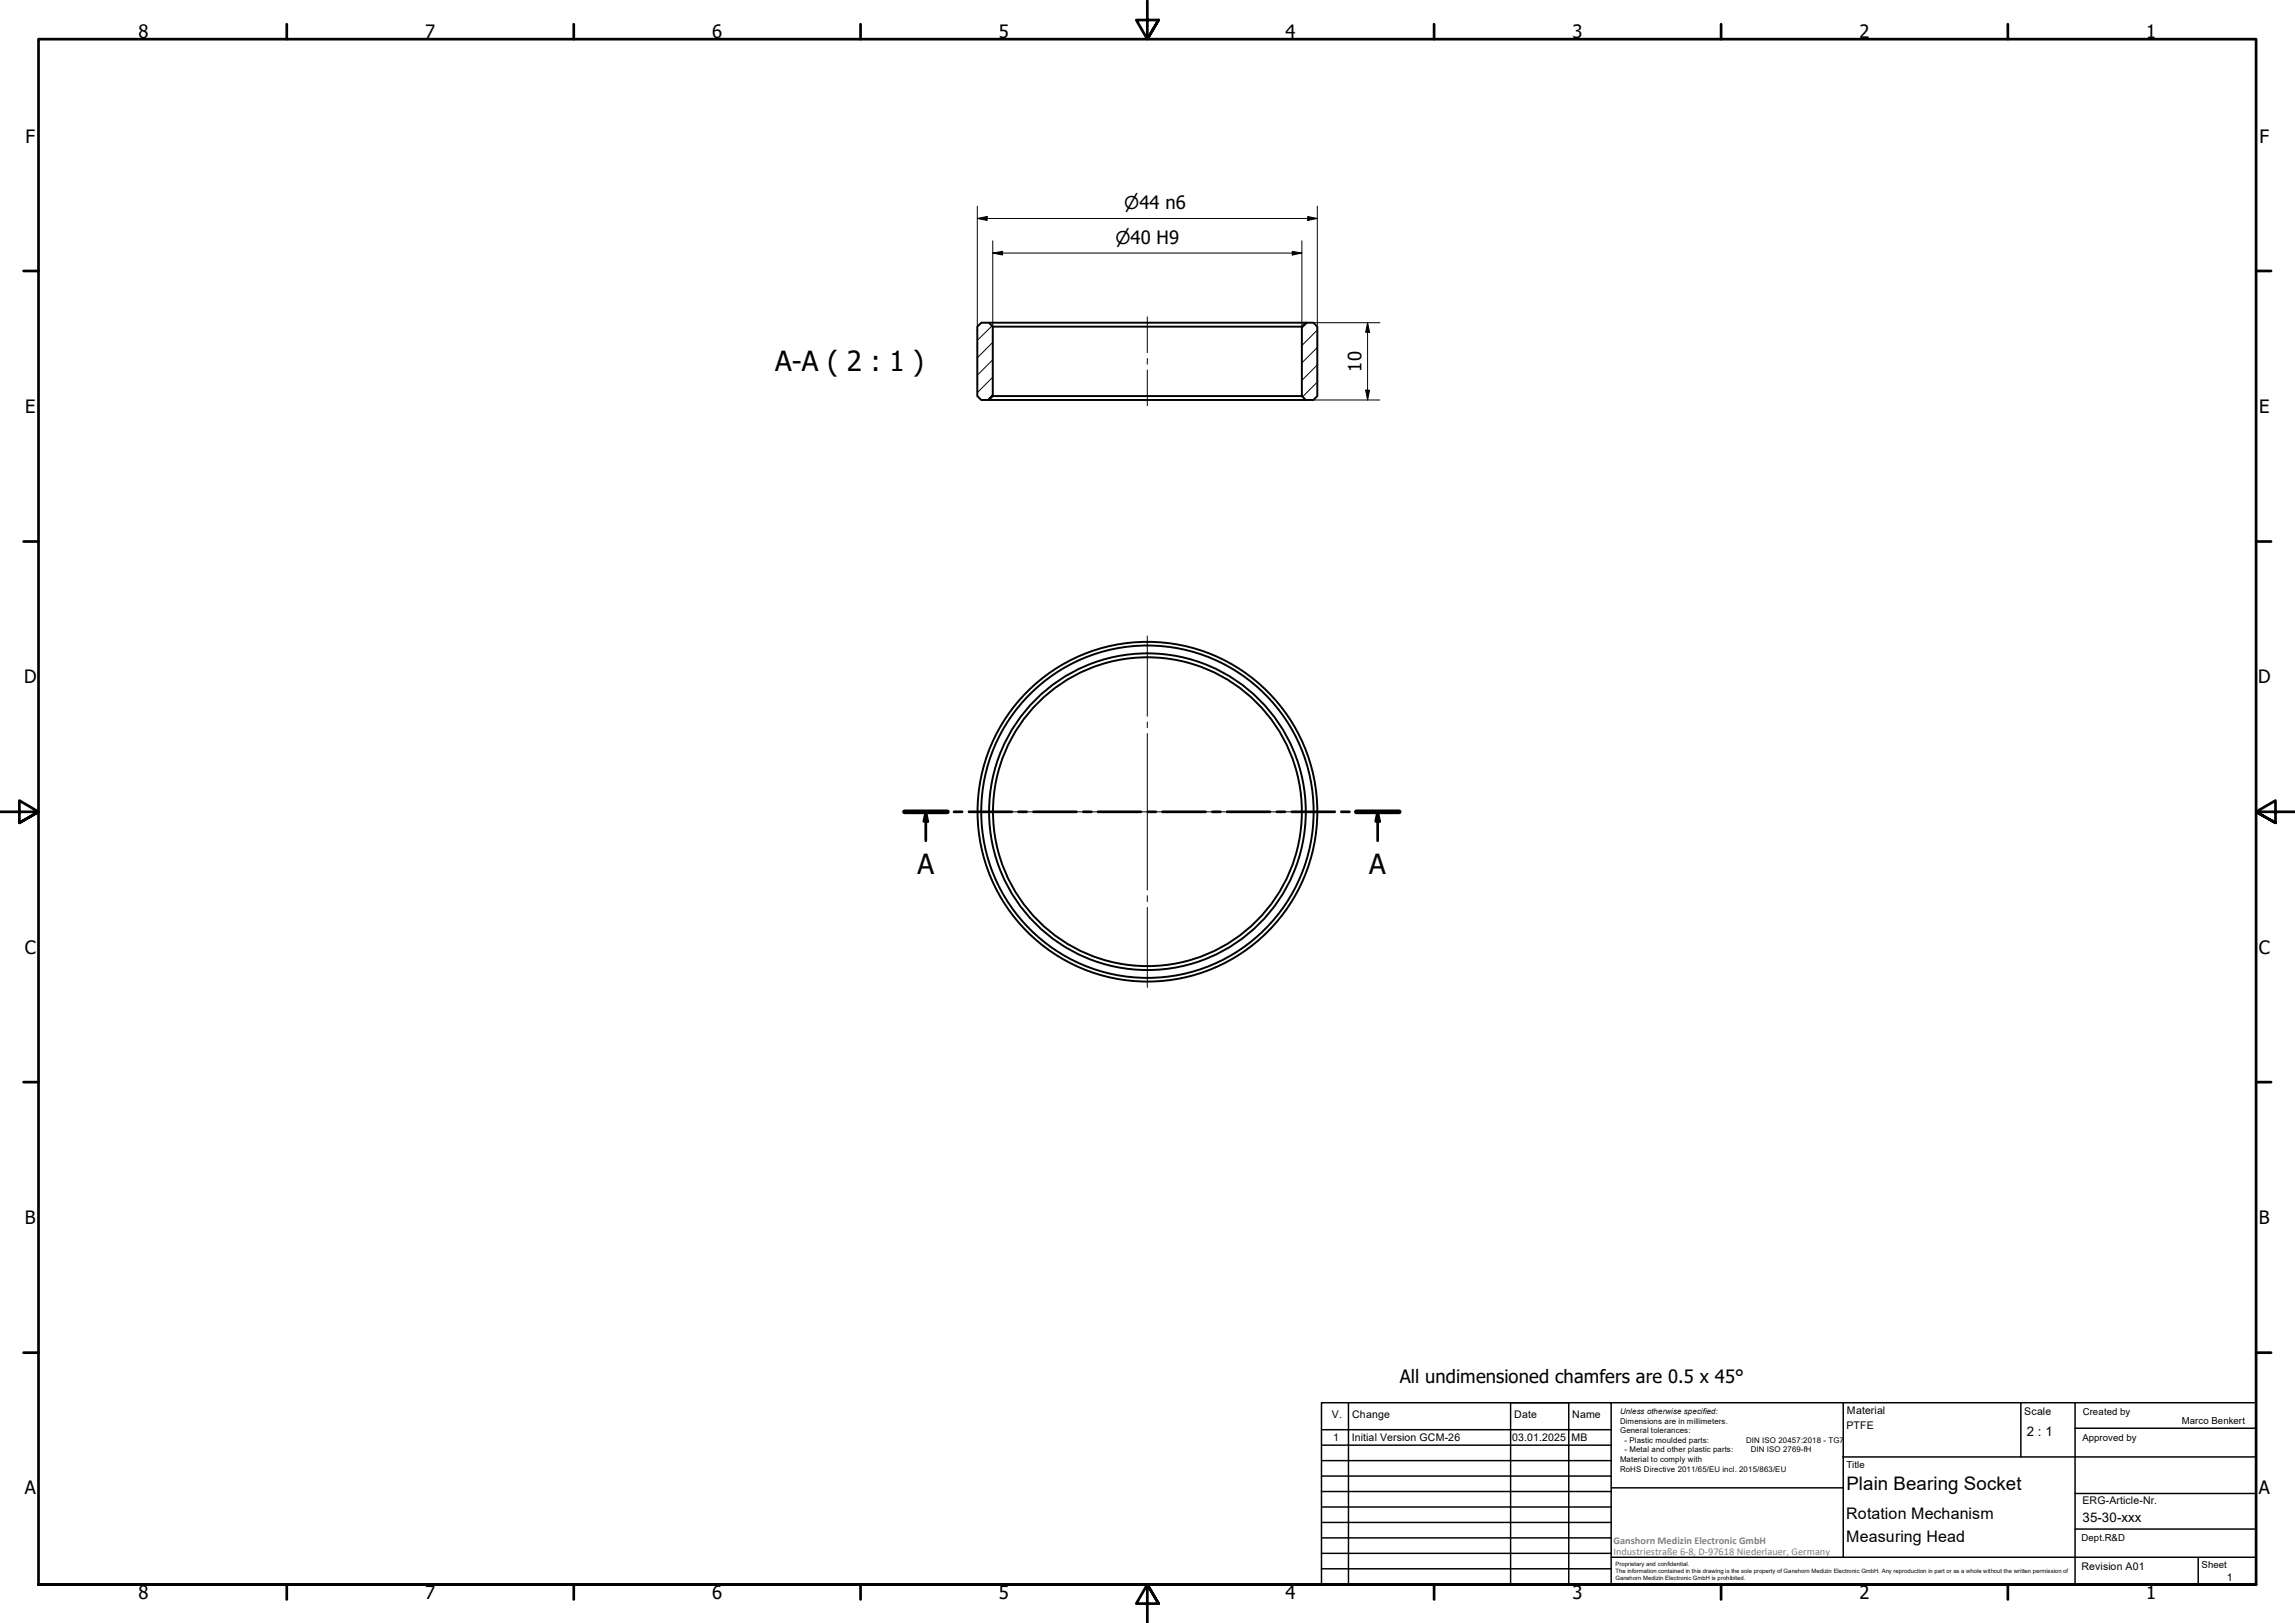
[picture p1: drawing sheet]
<svg xmlns="http://www.w3.org/2000/svg" width="594mm" height="420mm" viewBox="0 0 594 420" stroke-linecap="round" stroke-linejoin="round" font-family="sans-serif">
<defs><g id="words">
<g font-size="7.2">
<text x="200.7" y="96">A-A ( 2 : 1 )</text>
<text x="237.5" y="226.4">A</text>
<text x="354.5" y="226.4">A</text>
</g>
<g font-size="4.8">
<text x="35.8" y="9.8">8</text>
<text x="110" y="9.8">7</text>
<text x="184.3" y="9.8">6</text>
<text x="258.6" y="9.8">5</text>
<text x="332.8" y="9.8">4</text>
<text x="407" y="9.8">3</text>
<text x="481.3" y="9.8">2</text>
<text x="555.6" y="9.8">1</text>
<text x="6.6" y="36.9">F</text>
<text x="584.9" y="36.9">F</text>
<text x="352.4" y="96.2" transform="rotate(-90 352.4 96.2)">10</text>
<text x="6.5" y="106.9">E</text>
<text x="584.8" y="106.9">E</text>
<text x="6.2" y="176.9">D</text>
<text x="584.5" y="176.9">D</text>
<text x="6.4" y="246.9">C</text>
<text x="584.7" y="246.9">C</text>
<text x="6.4" y="316.9">B</text>
<text x="584.7" y="316.9">B</text>
<text x="362.3" y="358">All undimensioned chamfers are 0.5 x 45°</text>
<text x="6.4" y="386.9">A</text>
<text x="478" y="385.8">Plain Bearing Socket</text>
<text x="584.7" y="386.9">A</text>
<text x="35.8" y="414.1">8</text>
<text x="110" y="414.1">7</text>
<text x="184.3" y="414.1">6</text>
<text x="258.6" y="414.1">5</text>
<text x="332.8" y="414.1">4</text>
<text x="407" y="414.1">3</text>
<text x="481.3" y="414.1">2</text>
<text x="555.6" y="414.1">1</text>
</g>
<g font-size="4.6">
<text x="291" y="54.1">⌀44 n6</text>
<text x="288.7" y="63.2">⌀40 H9</text>
</g>
<g font-size="4.1">
<text x="477.9" y="393.2">Rotation Mechanism</text>
<text x="477.9" y="399.1">Measuring Head</text>
</g>
<g font-size="3.4">
<text x="524.6" y="371.6">2 : 1</text>
<text x="539.1" y="394">35-30-xxx</text>
</g>
<g font-size="2.7">
<text x="344.7" y="367.1">V.</text>
<text x="350" y="367.1">Change</text>
<text x="392" y="367.1">Date</text>
<text x="407" y="367.1">Name</text>
<text x="478" y="369.9">PTFE</text>
<text x="478.1" y="366.1">Material</text>
<text x="524" y="366.2">Scale</text>
<text x="345.1" y="373">1</text>
<text x="349.9" y="373">Initial Version GCM-26</text>
<text x="391.4" y="373.1">03.01.2025</text>
<text x="406.8" y="373.1">MB</text>
<text x="539.1" y="389.2">ERG-Article-Nr.</text>
<text x="538.8" y="406.5">Revision A01</text>
<text x="576.4" y="409.3">1</text>
</g>
<g font-size="2.7" fill="#808080">
<text x="417.6" y="399.8">Ganshorn Medizin Electronic GmbH</text>
<text x="417.6" y="402.6">Industriestraße 6-8, D-97618 Niederlauer, Germany</text>
</g>
<g font-size="2.5">
<text x="539.2" y="366.2">Created by</text>
<text x="564.8" y="368.6">Marco Benkert</text>
<text x="539.1" y="373">Approved by</text>
<text x="478" y="380">Title</text>
<text x="538.8" y="398.9">Dept.R&amp;D</text>
<text x="569.9" y="406">Sheet</text>
</g>
<g font-size="2">
<text x="419.4" y="366.1">Unless otherwise specified:</text>
<text x="419.4" y="368.5">Dimensions are in millimeters.</text>
<text x="419.4" y="371">General tolerances:</text>
<text x="420.5" y="373.5">- Plastic moulded parts:</text>
<text x="420.5" y="376">- Metal and other plastic parts:</text>
<text x="452" y="373.5">DIN ISO 20457:2018 - TG7</text>
<text x="453.2" y="376">DIN ISO 2769-fH</text>
<text x="419.4" y="378.5">Material to comply with</text>
<text x="419.4" y="381">RoHS Directive 2011/65/EU incl. 2015/863/EU</text>
</g>
<g font-size="1.5">
<text x="418.1" y="405.3">Proprietary and confidential.</text>
<text x="418.1" y="407.1">The information contained in this drawing is the sole property of Ganshorn Medizin Electronic GmbH. Any reproduction in part or as a whole without the written permission of</text>
<text x="418.1" y="408.9">Ganshorn Medizin Electronic GmbH is prohibited.</text>
</g>
</g></defs>
<!-- layer: Schraffur (ISO) -->
<path d="M256.8 84.4l-3.8 3.7M257 97.6l-4 4M257 93.1l-4 4M257 88.6l-4 4M338.5 83.5l-1.5 1.4M341 98.9l-3.8 3.8M341 94.5l-4 4M341 90l-4 4M341 85.4l-4 4.1M257 102.1l-1.4 1.4" fill="none" stroke="#000" stroke-width=".26"/>
<!-- layer: Sichtbar (ISO) -->
<g fill="none" stroke="#000" stroke-width=".51">
<path d="M253 84.6l1-1.1h2l1 1.1v17.9l-1 1h-2l-1-1zM256 83.5h82M257 84.6h80M337 84.6l1-1.1h2l1 1.1v17.9l-1 1h-2l-1-1zM256 103.5h82M257 102.5h80"/>
<circle cx="297" cy="210.1" r="44"/>
<circle cx="297" cy="210.1" r="43"/>
<circle cx="297" cy="210.1" r="41"/>
<circle cx="297" cy="210.1" r="40"/>
</g>
<!-- layer: Schnittlinie (ISO) -->
<g fill="none" stroke="#000" stroke-width=".7">
<path d="M234.1 210.2h11.1M239.6 210.2l.6 2.4h-1.1zM239.6 210.2v7.5M247 210.2h2M250.8 210.2h11.1M263.7 210.2h2M267.5 210.2h11.1M280.4 210.2h2.1M284.2 210.2h11.1M297.1 210.2h2.1M300.9 210.2h11.1M313.8 210.2h2.1"/>
<path d="M317.6 210.2h11.1M330.5 210.2h2.1M334.4 210.2h11.1M347.2 210.2h2.1M351.1 210.2h11.1M356.6 210.2l.5 2.4h-1zM356.6 210.2v7.5"/>
</g>
<path d="M234.1 210.2h11.1M351.1 210.2h11.1" fill="none" stroke="#000" stroke-width="1.2"/>
<path d="M239.6 210.2l.6 2.4h-1.1zM356.6 210.2l.5 2.4h-1z" fill="#000"/>
<!-- layer: Rahmen (ISO) -->
<g fill="none" stroke="#000" stroke-width=".7">
<path d="M74.2 6.3v3.8M148.5 6.3v3.8M222.8 6.3v3.8M297 .2v9.9l-2.9-4.9h5.8l-2.9 4.9 2.9-4.9M371.2 6.3v3.8M445.5 6.3v3.8M519.7 6.3v3.8M6.1 70.1h3.9M584 70.1h3.9M6.1 140.2h3.9M584 140.2h3.9M0 210.2h10l-5-3v5.8l5-2.8-5 2.8"/>
<path d="M594 210.2h-10l5-3v5.8l-5-2.8 5 2.8M6.1 280.1h3.9M584 280.1h3.9M6.1 350.2h3.9M584 350.2h3.9M10 410.2v-400.1h574v400.1h-574h574M74.2 410.2v3.9M148.5 410.2v3.9M222.8 410.2v3.9M299.9 415.1l-2.9-4.9 2.9 4.9h-5.8l2.9-4.9v10M371.2 410.2v3.9M445.5 410.2v3.9"/>
<path d="M519.7 410.2v3.9"/>
</g>
<!-- layer: TitleBlock -->
<g fill="none" stroke="#000" stroke-width=".38">
<path d="M342.1 374.1h75M342.1 370.1h75M342.1 378.1h75M349.1 363.1v47M390.9 363.1h15M391 363.1v47M406.1 363.1v47M417.1 363.3v46.8h-75v-47h241.9v47.1h-167M477 377.2h107M477.1 363.1v40M523.1 363.1v14.1M537.1 363.1v47.1"/>
<path d="M537.1 369.7h46.9M342.1 394.1h75M342.1 382.1h75M342.1 386.1h75M342.1 390.1h75M342.1 398.1h75M417.1 385.2h60M537.1 395.8h46.9M537.1 386.6h46.9M342.1 402.1h75M342.1 406.1h75M390.9 410.1h15"/>
<path d="M417.1 403.1h166.9M569 403.2v7"/>
</g>
<g fill="none" stroke="#000" stroke-width=".26">
<path d="M253 56.6l2.5-.6v1.1zM253 56.6h88M253 53.4v31.2M338.5 56l2.5 .6-2.5 .5zM341 53.4v31.2M257 65.5l2.5-.4v.9zM257 65.5h80M257 62.3v22.3M334.5 65.1l2.5 .4-2.5 .5zM337 62.3v22.3M340 83.5h17.2M354 83.5l.5 2.5h-1z"/>
<path d="M354 83.5v20M340 103.5h17.2M353.5 101h1l-.5 2.5z"/>
</g>
<path d="M253 56.6l2.5-.6v1.1zM338.5 56l2.5 .6-2.5 .5zM257 65.5l2.5-.4v.9zM334.5 65.1l2.5 .4-2.5 .5zM354 83.5l.5 2.5h-1zM353.5 101h1l-.5 2.5z" fill="#000"/>
<!-- layer: Mittelpunktmarkierung (ISO) -->
<path d="M297 164.6v20.8M297 186.9v1.5M297 189.9v40.5M251.5 210.2h20.7M273.7 210.2h1.6M276.7 210.2h40.5M318.8 210.2h1.4M321.8 210.2h20.7M297 231.9v1.5M297 234.9v20.7" fill="none" stroke="#000" stroke-width=".26"/>
<!-- layer: Mittellinie (ISO) -->
<path d="M297 82v9.3M297 92.8v1.5M297 95.8v9.2" fill="none" stroke="#000" stroke-width=".26"/>
<use href="#words"/>
</svg>
